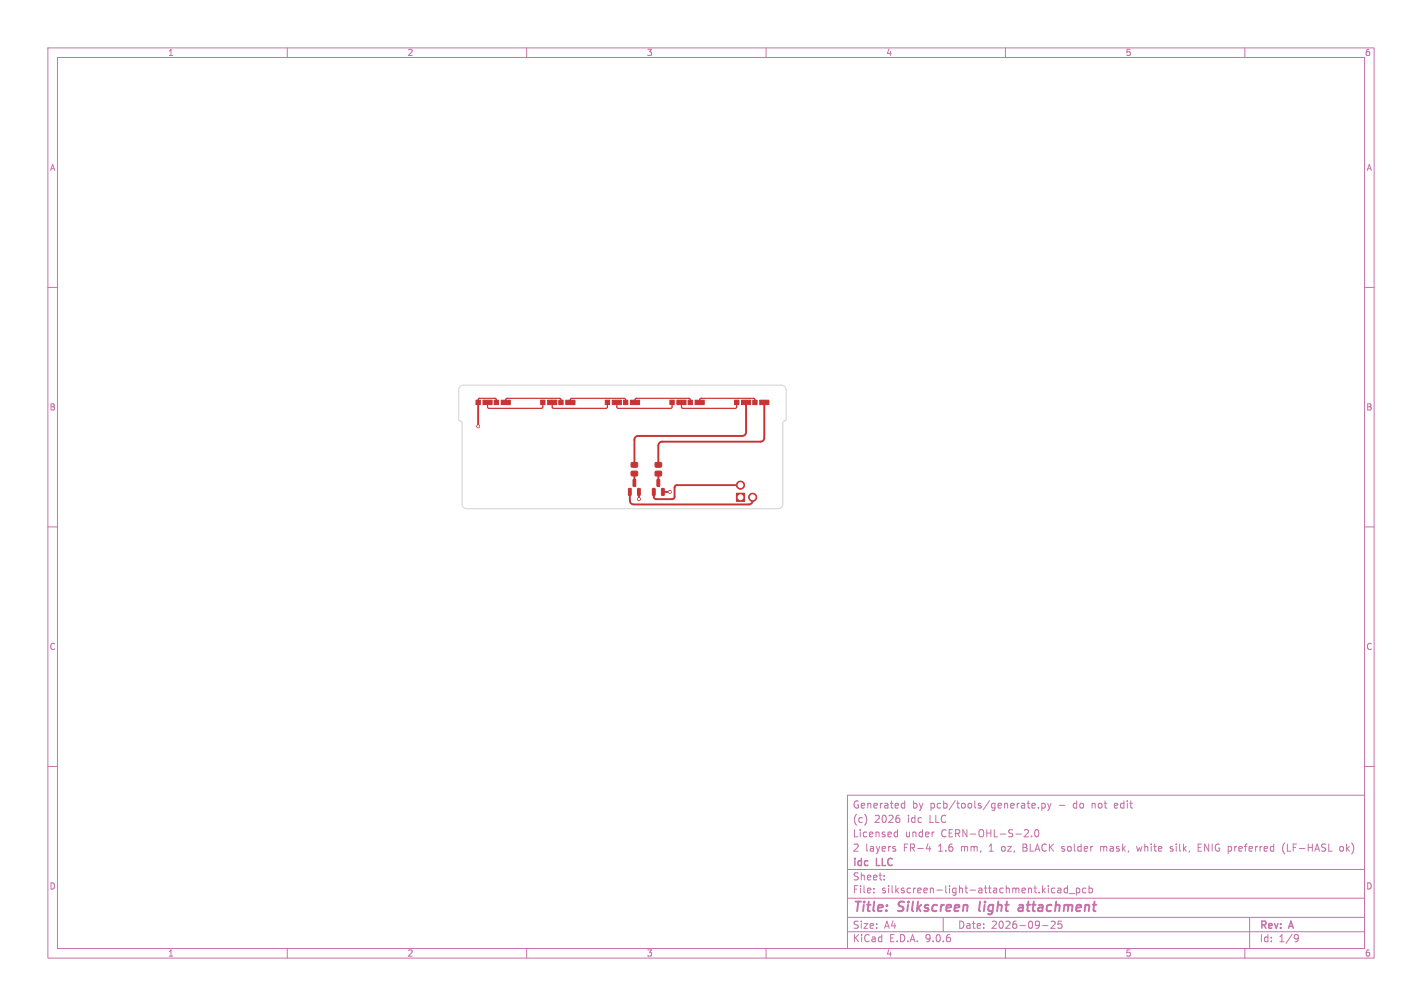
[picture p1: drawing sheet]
<svg xmlns="http://www.w3.org/2000/svg" width="297mm" height="210mm" viewBox="0 0 297 210" stroke-linecap="round" stroke-linejoin="round" font-family="sans-serif">
<defs><g id="words">
<g font-size="2.8" fill="#c872ab">
<text x="178" y="190.9">Title:</text>
<text x="187.7" y="190.9">Silkscreen</text>
<text x="205.3" y="190.9">light</text>
<text x="214.4" y="190.9">attachment</text>
</g>
<g font-size="2.1" fill="#c872ab">
<text x="178" y="172">(c)</text>
<text x="178" y="169">Generated</text>
<text x="182.6" y="172">2026</text>
<text x="189.6" y="172">idc</text>
<text x="190.5" y="169">by</text>
<text x="194.2" y="172">LLC</text>
<text x="194.3" y="169">pcb/tools/generate.py</text>
<text x="221.2" y="169">-</text>
<text x="224.4" y="169">do</text>
<text x="228.4" y="169">not</text>
<text x="233.3" y="169">edit</text>
<text x="178" y="178">2</text>
<text x="178" y="175">Licensed</text>
<text x="180.7" y="178">layers</text>
<text x="188.7" y="178">FR-4</text>
<text x="189" y="175">under</text>
<text x="196.1" y="178">1.6</text>
<text x="196.6" y="175">CERN-OHL-S-2.0</text>
<text x="201" y="178">mm,</text>
<text x="207" y="178">1</text>
<text x="209.7" y="178">oz,</text>
<text x="214.3" y="178">BLACK solder</text>
<text x="230.8" y="178">mask,</text>
<text x="238.6" y="178">white</text>
<text x="245.7" y="178">silk,</text>
<text x="251.6" y="178">ENIG preferred</text>
<text x="269.5" y="178">(LF-HASL</text>
<text x="281.7" y="178">ok)</text>
<text x="178" y="184">Sheet:</text>
<text x="178" y="181.2">idc</text>
<text x="183.1" y="181.2">LLC</text>
<text x="178" y="186.7">File:</text>
<text x="184.1" y="186.7">silkscreen-light-attachment.kicad_pcb</text>
<text x="178" y="196.9">KiCad</text>
<text x="178" y="194.1">Size:</text>
<text x="184.7" y="194.1">A4</text>
<text x="185.7" y="196.9">E.D.A.</text>
<text x="193.3" y="196.9">9.0.6</text>
<text x="200" y="194.1">Date:</text>
<text x="207" y="194.1">2026-09-25</text>
<text x="263" y="194.3">Rev:</text>
<text x="263" y="196.9">Id:</text>
<text x="267.1" y="196.9">1/9</text>
<text x="269.4" y="194.3">A</text>
</g>
<g font-size="1.8" fill="#c872ab">
<text x="35" y="11.9">1</text>
<text x="85" y="11.9">2</text>
<text x="135" y="11.9">3</text>
<text x="185" y="11.9">4</text>
<text x="235" y="11.9">5</text>
<text x="285" y="11.9">6</text>
<text x="10.3" y="35.9">A</text>
<text x="285.4" y="35.9">A</text>
<text x="10.3" y="85.9">B</text>
<text x="285.3" y="85.9">B</text>
<text x="10.3" y="135.9">C</text>
<text x="285.3" y="135.9">C</text>
<text x="10.3" y="185.9">D</text>
<text x="285.3" y="185.9">D</text>
<text x="35" y="199.9">1</text>
<text x="85" y="199.9">2</text>
<text x="135" y="199.9">3</text>
<text x="185" y="199.9">4</text>
<text x="235" y="199.9">5</text>
<text x="285" y="199.9">6</text>
</g>
</g></defs>
<g fill="none" stroke="#c872ab" stroke-width=".21">
<path d="M10 10h277v190h-277zM12 12h273v186h-273zM60 10v2M110 10v2M160 10v2M210 10v2M260 10v2M10 60h2M285 60h2M10 110h2M285 110h2M10 160h2"/>
<path d="M177 166h108v32h-108zM181 170.6v1M186.9 177.2l.2 .2-.2 .3M186.9 176.7l.1 .1M186.9 174.6h.6M186.9 173.8h.6M187.5 173.2v1.5M187.8 170.8l.2 .3-.2 .5M188.4 168.6h.6M188.4 167.8h.6M189 167.2v1.5M193.5 177.2h.9"/>
<path d="M194.2 176.7v1M195 173.7h.1M213.7 176.9h.5M214 173.3l.5-.1 .3 .4-.9 1.1h.9M214.2 176.2h-.5v1.5h.5M214.5 167.7h.6M215 168.7h.1M215.5 174.6v.1M215.5 168.2l.7-.1v-.3l-.5-.1-.2 .2 .1 .7h.6M216.2 173.3l.3-.1a.8 .8 0 0 1 .5 .7 .8 .8 0 0 1-.5 .8l-.3-.1-.1-.5zM216.9 168.6v.1M217.6 167.8l.4-.1 .3 .3-.1 .6h-.6"/>
<path d="M217.6 167.7v1.5M218.8 167.7l.4 1M219.2 168.7l-.4 .5M219.5 167.7l-.3 1M229.9 176.7v1M230.3 176.7l-.4 .1M237.4 176.7l.3 1 .3-.7M245 176.8l-.4-.1-.2 .3 .6 .4M245 177.5l-.2 .2-.4-.1M250.2 176.9h.5M251 176.2h-.8v1.5h.8M268.3 176a1.72 1.72 0 0 0 0 2.3"/>
<path d="M268.9 176.2v1.5h.7M279.9 176.8l.2-.1 .4 .1 .1 .6-.1 .2-.4 .1-.2-.1zM285 160h2M60 198v2M110 198v2M160 198v2M177 194.5h108M177 191.5h108M177 187.5h108M177 181.5h108M182.5 186.3v.1M182.5 185.5v.1"/>
<path d="M184.7 183.6v.1M184.7 182.8v.1M197 191.5v3M210 198v2M217.7 193.2h1.2M219.5 192.4l.6-.1 .3 .4-.9 1.1h.9M220.3 185.5l-.4-.1-.3 .3 .1 .6h.6M221 185.5h.5l.1 .9M221.6 185.8h-.5l-.2 .2 .2 .4 .5-.1M221.7 192.3h-.7v.7l.2-.1h.5l.1 .3-.1 .5-.2 .1-.5-.1M223 185.5l-.5-.1-.3 .3 .2 .6h.6M223 184.9v1.5"/>
<path d="M223.3 186.5h1.2M224.8 185.5l.4-.1 .3 .3-.1 .6h-.6M224.8 185.4v1.5M226.8 185.5l-.4-.1-.3 .3 .1 .6h.6M227.5 185.5l.4-.1 .3 .3-.2 .6h-.5M227.5 184.9v1.5M260 198v2M261 191.5v6.5M270.6 195.1l.5 .1a.99 .99 0 0 1-.4 1.4h-.2M271.2 195.7l-.3 .3h-.3"/>
</g>
<path d="M204.7 188.2l-.1 1.9M212.9 189h.7M213.7 189.4h-.7a.4 .4 0 0 0-.3 .4 .4 .4 0 0 0 .2 .4l.7-.1" fill="none" stroke="#c872ab" stroke-width=".4"/>
<g fill="#c83434" stroke="#c83434" stroke-width=".21">
<path d="M100.9 83.5h1.9v1h-1.9z"/>
<path d="M99.4 83.5h.9v1h-.9z"/>
<path d="M131.9 96.6l1.1-.1 .2 .3v.6l-.3 .2-.9-.1-.2-.2z"/>
<path d="M131.9 98.4h1.1l.2 .2v.6l-.3 .2h-.9l-.2-.3z"/>
<path d="M104.7 83.5h1.9v1h-1.9z"/>
<path d="M103.2 83.5h.9v1h-.9z"/>
<path d="M158.7 83.5h1.9v1h-1.9z"/>
<path d="M157.2 83.5h.9v1h-.9z"/>
<path d="M118.2 83.5h1.9v1h-1.9z"/>
<path d="M116.7 83.5h.9v1h-.9z"/>
<path d="M114.4 83.5h1.9v1h-1.9z"/>
<path d="M112.9 83.5h.9v1h-.9z"/>
<path d="M136.9 96.6l1.1-.1 .2 .3v.6l-.3 .2-.9-.1-.2-.2z"/>
<path d="M136.9 98.4h1.1l.2 .2v.6l-.3 .2h-.9l-.2-.3z"/>
<path d="M136.3 102h.5v1.4l-.5-.1z"/>
<path d="M138.2 102h.5v1.4l-.5-.1z"/>
<path d="M137.2 100.1l.6 .1-.1 1.3h-.5z"/>
<path d="M154.9 83.5h1.9v1h-1.9z"/>
<path d="M153.4 83.5h.9v1h-.9z"/>
<path d="M131.3 102h.5v1.4l-.5-.1z"/>
<path d="M133.2 102h.5v1.4l-.5-.1z"/>
<path d="M132.2 100.1l.6 .1-.1 1.3h-.5z"/>
<path d="M127.9 83.5h1.9v1h-1.9z"/>
<path d="M126.4 83.5h.9v1h-.9z"/>
<path d="M145.2 83.5h1.9v1h-1.9z"/>
<path d="M143.7 83.5h.9v1h-.9z"/>
<path d="M131.7 83.5h1.9v1h-1.9z"/>
<path d="M130.2 83.5h.9v1h-.9z"/>
<path d="M153.8 103h1.7v1.7h-1.7z"/>
<path d="M141.4 83.5h1.9v1h-1.9z"/>
<path d="M139.9 83.5h.9v1h-.9z"/>
<circle cx="157.2" cy="103.8" r=".85"/>
<circle cx="154.7" cy="101.3" r=".85"/>
<circle cx="133.5" cy="104.2" r=".3"/>
<circle cx="99.9" cy="89" r=".3"/>
<circle cx="139.9" cy="102.7" r=".3"/>
</g>
<path d="M99.9 84v5M132.5 98.9v1.9M137.5 98.9v1.9M155.8 84v6.2a.8 .8 0 0 1-.8 .8h-21.7a.8 .8 0 0 0-.8 .8v5.2M159.6 84v7.4a.8 .8 0 0 1-.8 .8h-20.5a.8 .8 0 0 0-.8 .8v4M131.6 102.7l-.1 1.8a.8 .8 0 0 0 .9 .8h24a.8 .8 0 0 0 .8-.8v-.7M133.5 102.7v1.5M138.5 102.7h1.4M154.7 101.3h-13.4l-.4 .4v2.1l-.5 .4h-3.5l-.3-.4v-1.1" fill="none" stroke="#c83434" stroke-width=".4"/>
<path d="M99.9 84v-.7l.3-.2 3.2 .1 .3 .2v.6M101.8 84v1l.3 .2 11 .1 .3-.3v-1M105.6 84v-.7l.3-.2 11 .1 .3 .1v.7M115.3 84v1l.3 .2 11 .1 .3-.3v-1M119.1 84v-.7l.3-.2 11 .1 .3 .1v.7M128.8 84v1l.3 .3 11-.1 .3-.2v-1M132.6 84v-.7l.3-.2 11 .1 .3 .1v.7M142.3 84v1l.3 .3 11-.1 .3-.2v-1M146.1 84v-.7l.3-.1 11-.1 .3 .2v.7" fill="none" stroke="#c83434" stroke-width=".25"/>
<path d="M96.1 80.7l.7-.3h66.4a1 1 0 0 1 1 1v6.2l-.1 .2-.5 .2-.1 .3v16.9a1 1 0 0 1-1 1h-65a1 1 0 0 1-1-1v-16.9l-.7-.7v-6.2z" fill="none" stroke="#d0d2cd" stroke-width=".21"/>
<g fill="#fff" stroke="#fff" stroke-width=".21">
<circle cx="133.4" cy="104.2" r=".15"/>
<circle cx="99.9" cy="89" r=".15"/>
<circle cx="139.9" cy="102.7" r=".15"/>
<circle cx="162.4" cy="84" r=".8"/>
<circle cx="105" cy="99.5" r="2.1"/>
<circle cx="147" cy="97.7" r="2.1"/>
<circle cx="160.9" cy="102.5" r="2.1"/>
<circle cx="97.6" cy="84" r=".8"/>
<circle cx="145" cy="86.9" r=".8"/>
<circle cx="115" cy="86.9" r=".8"/>
<circle cx="145" cy="81.7" r=".8"/>
<circle cx="115" cy="81.7" r=".8"/>
<circle cx="154.7" cy="103.8" r=".51"/>
<circle cx="157.2" cy="103.8" r=".51"/>
<circle cx="154.7" cy="101.3" r=".51"/>
</g>
<use href="#words"/>
</svg>
